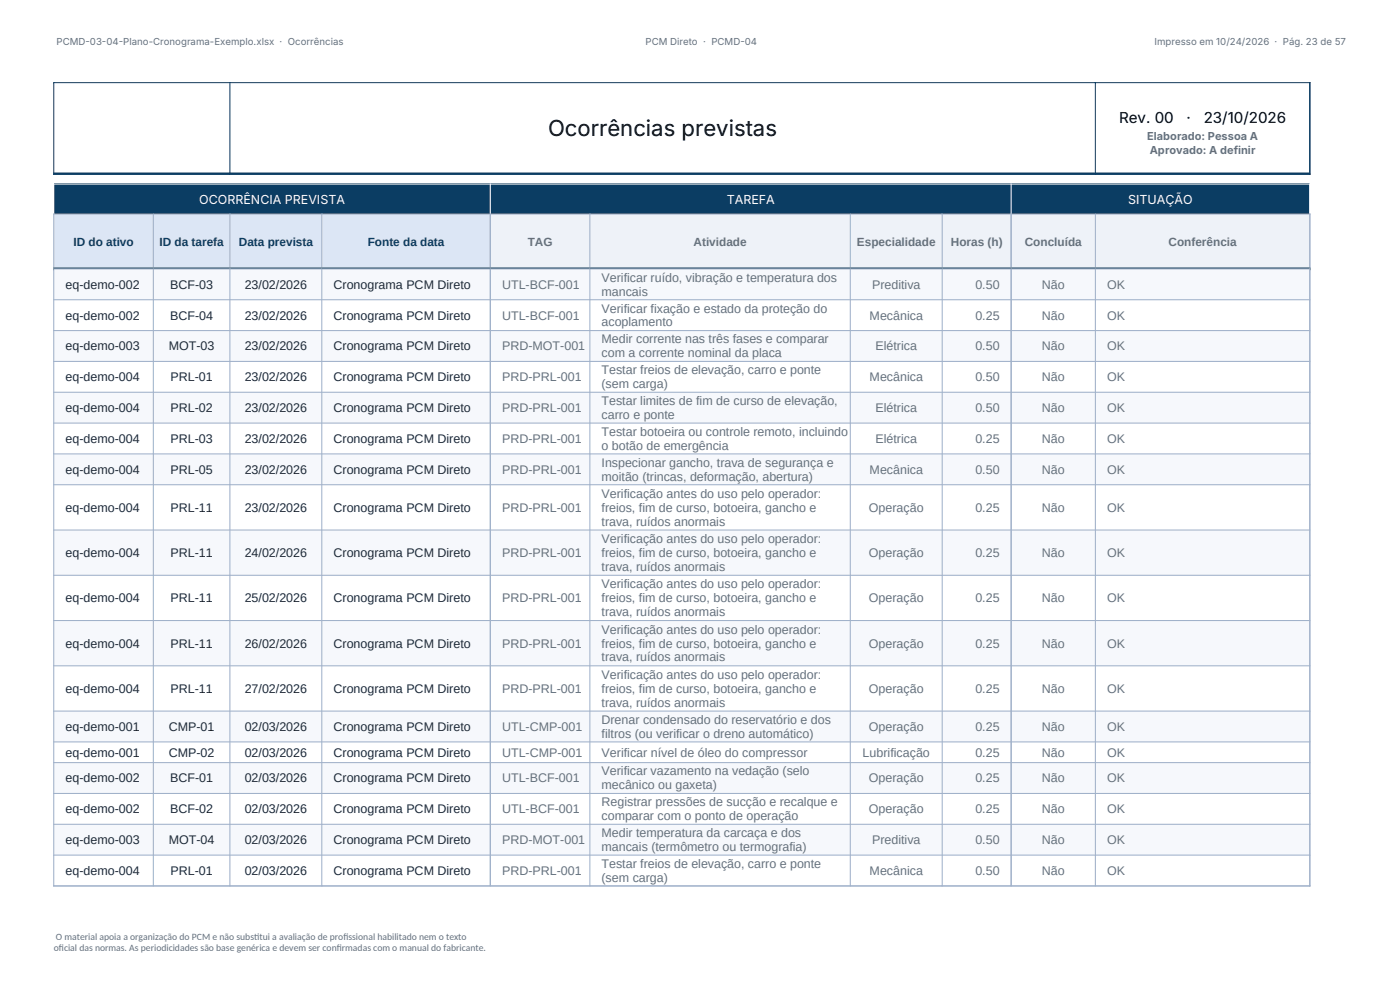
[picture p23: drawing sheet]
<svg xmlns="http://www.w3.org/2000/svg" width="297mm" height="210mm" viewBox="0 0 297 210" stroke-linecap="round" stroke-linejoin="round" font-family="sans-serif">
<defs><g id="words">
<text font-size="4.7" x="116.3" y="28.9">Ocorrências previstas</text>
<g font-size="3.2">
<text x="237.4" y="26.1">Rev. 00</text>
<text x="251.7" y="26.1">·</text>
<text x="255.4" y="26.1">23/10/2026</text>
</g>
<g font-size="2.6" fill="#fff">
<text x="42.3" y="43.2">OCORRÊNCIA PREVISTA</text>
<text x="154.2" y="43.2">TAREFA</text>
<text x="239.3" y="43.2">SITUAÇÃO</text>
</g>
<g font-size="2.6" fill="#64717d">
<text x="127.6" y="59.8">Verificar ruído, vibração e temperatura dos</text>
<text x="106.5" y="61.2">UTL-BCF-001</text>
<text x="127.6" y="62.7">mancais</text>
<text x="185" y="61.2">Preditiva</text>
<text x="206.9" y="61.2">0.50</text>
<text x="221" y="61.2">Não</text>
<text x="234.9" y="61.2">OK</text>
<text x="106.5" y="67.8">UTL-BCF-001</text>
<text x="127.6" y="66.3">Verificar fixação e estado da proteção do</text>
<text x="127.6" y="69.2">acoplamento</text>
<text x="184.5" y="67.8">Mecânica</text>
<text x="206.9" y="67.8">0.25</text>
<text x="221" y="67.8">Não</text>
<text x="234.9" y="67.8">OK</text>
<text x="106.5" y="74.3">PRD-MOT-001</text>
<text x="127.6" y="72.8">Medir corrente nas três fases e comparar</text>
<text x="127.6" y="75.8">com a corrente nominal da placa</text>
<text x="185.7" y="74.3">Elétrica</text>
<text x="206.9" y="74.3">0.50</text>
<text x="221" y="74.3">Não</text>
<text x="234.9" y="74.3">OK</text>
<text x="106.5" y="80.9">PRD-PRL-001</text>
<text x="127.6" y="79.4">Testar freios de elevação, carro e ponte</text>
<text x="127.6" y="82.3">(sem carga)</text>
<text x="184.5" y="80.9">Mecânica</text>
<text x="206.9" y="80.9">0.50</text>
<text x="221" y="80.9">Não</text>
<text x="234.9" y="80.9">OK</text>
<text x="106.5" y="87.4">PRD-PRL-001</text>
<text x="127.6" y="85.9">Testar limites de fim de curso de elevação,</text>
<text x="127.6" y="88.9">carro e ponte</text>
<text x="185.7" y="87.4">Elétrica</text>
<text x="206.9" y="87.4">0.50</text>
<text x="221" y="87.4">Não</text>
<text x="234.9" y="87.4">OK</text>
<text x="106.5" y="93.9">PRD-PRL-001</text>
<text x="127.6" y="92.5">Testar botoeira ou controle remoto, incluindo</text>
<text x="127.6" y="95.4">o botão de emergência</text>
<text x="185.7" y="93.9">Elétrica</text>
<text x="206.9" y="93.9">0.25</text>
<text x="221" y="93.9">Não</text>
<text x="234.9" y="93.9">OK</text>
<text x="106.5" y="100.5">PRD-PRL-001</text>
<text x="127.6" y="99">Inspecionar gancho, trava de segurança e</text>
<text x="127.6" y="101.9">moitão (trincas, deformação, abertura)</text>
<text x="184.5" y="100.5">Mecânica</text>
<text x="206.9" y="100.5">0.50</text>
<text x="221" y="100.5">Não</text>
<text x="234.9" y="100.5">OK</text>
<text x="127.6" y="105.6">Verificação antes do uso pelo operador:</text>
<text x="106.5" y="108.6">PRD-PRL-001</text>
<text x="127.6" y="108.5">freios, fim de curso, botoeira, gancho e</text>
<text x="127.6" y="111.5">trava, ruídos anormais</text>
<text x="184.3" y="108.6">Operação</text>
<text x="206.9" y="108.6">0.25</text>
<text x="221" y="108.6">Não</text>
<text x="234.9" y="108.6">OK</text>
<text x="106.5" y="118.2">PRD-PRL-001</text>
<text x="127.6" y="115.2">Verificação antes do uso pelo operador:</text>
<text x="127.6" y="118.2">freios, fim de curso, botoeira, gancho e</text>
<text x="184.3" y="118.2">Operação</text>
<text x="206.9" y="118.2">0.25</text>
<text x="221" y="118.2">Não</text>
<text x="234.9" y="118.2">OK</text>
<text x="127.6" y="121.1">trava, ruídos anormais</text>
<text x="127.6" y="124.8">Verificação antes do uso pelo operador:</text>
<text x="106.5" y="127.8">PRD-PRL-001</text>
<text x="127.6" y="127.8">freios, fim de curso, botoeira, gancho e</text>
<text x="127.6" y="130.7">trava, ruídos anormais</text>
<text x="184.3" y="127.8">Operação</text>
<text x="206.9" y="127.8">0.25</text>
<text x="221" y="127.8">Não</text>
<text x="234.9" y="127.8">OK</text>
<text x="106.5" y="137.4">PRD-PRL-001</text>
<text x="127.6" y="134.4">Verificação antes do uso pelo operador:</text>
<text x="127.6" y="137.4">freios, fim de curso, botoeira, gancho e</text>
<text x="184.3" y="137.4">Operação</text>
<text x="206.9" y="137.4">0.25</text>
<text x="221" y="137.4">Não</text>
<text x="234.9" y="137.4">OK</text>
<text x="127.6" y="140.3">trava, ruídos anormais</text>
<text x="106.5" y="147">PRD-PRL-001</text>
<text x="127.6" y="144">Verificação antes do uso pelo operador:</text>
<text x="127.6" y="147">freios, fim de curso, botoeira, gancho e</text>
<text x="127.6" y="149.9">trava, ruídos anormais</text>
<text x="184.3" y="147">Operação</text>
<text x="206.9" y="147">0.25</text>
<text x="221" y="147">Não</text>
<text x="234.9" y="147">OK</text>
<text x="106.5" y="155">UTL-CMP-001</text>
<text x="127.6" y="153.6">Drenar condensado do reservatório e dos</text>
<text x="184.3" y="155">Operação</text>
<text x="206.9" y="155">0.25</text>
<text x="221" y="155">Não</text>
<text x="234.9" y="155">OK</text>
<text x="106.5" y="160.5">UTL-CMP-001</text>
<text x="127.6" y="160.5">Verificar nível de óleo do compressor</text>
<text x="127.6" y="156.5">filtros (ou verificar o dreno automático)</text>
<text x="183" y="160.5">Lubrificação</text>
<text x="206.9" y="160.5">0.25</text>
<text x="221" y="160.5">Não</text>
<text x="234.9" y="160.5">OK</text>
<text x="106.5" y="166">UTL-BCF-001</text>
<text x="127.6" y="164.5">Verificar vazamento na vedação (selo</text>
<text x="127.6" y="167.4">mecânico ou gaxeta)</text>
<text x="184.3" y="166">Operação</text>
<text x="206.9" y="166">0.25</text>
<text x="221" y="166">Não</text>
<text x="234.9" y="166">OK</text>
<text x="106.5" y="172.5">UTL-BCF-001</text>
<text x="127.6" y="171">Registrar pressões de sucção e recalque e</text>
<text x="127.6" y="174">comparar com o ponto de operação</text>
<text x="184.3" y="172.5">Operação</text>
<text x="206.9" y="172.5">0.25</text>
<text x="221" y="172.5">Não</text>
<text x="234.9" y="172.5">OK</text>
<text x="106.5" y="179">PRD-MOT-001</text>
<text x="127.6" y="177.6">Medir temperatura da carcaça e dos</text>
<text x="185" y="179">Preditiva</text>
<text x="206.9" y="179">0.50</text>
<text x="221" y="179">Não</text>
<text x="234.9" y="179">OK</text>
<text x="106.5" y="185.6">PRD-PRL-001</text>
<text x="127.6" y="180.5">mancais (termômetro ou termografia)</text>
<text x="127.6" y="184.1">Testar freios de elevação, carro e ponte</text>
<text x="184.5" y="185.6">Mecânica</text>
<text x="206.9" y="185.6">0.50</text>
<text x="221" y="185.6">Não</text>
<text x="234.9" y="185.6">OK</text>
<text x="127.6" y="187">(sem carga)</text>
</g>
<g font-size="2.6" fill="#1f2937">
<text x="13.9" y="61.2">eq-demo-002</text>
<text x="36.1" y="61.2">BCF-03</text>
<text x="51.9" y="61.2">23/02/2026</text>
<text x="70.8" y="61.2">Cronograma PCM Direto</text>
<text x="13.9" y="67.8">eq-demo-002</text>
<text x="36.1" y="67.8">BCF-04</text>
<text x="51.9" y="67.8">23/02/2026</text>
<text x="70.8" y="67.8">Cronograma PCM Direto</text>
<text x="13.9" y="74.3">eq-demo-003</text>
<text x="35.8" y="74.3">MOT-03</text>
<text x="51.9" y="74.3">23/02/2026</text>
<text x="70.8" y="74.3">Cronograma PCM Direto</text>
<text x="13.9" y="80.9">eq-demo-004</text>
<text x="36.2" y="80.9">PRL-01</text>
<text x="51.9" y="80.9">23/02/2026</text>
<text x="70.8" y="80.9">Cronograma PCM Direto</text>
<text x="13.9" y="87.4">eq-demo-004</text>
<text x="36.2" y="87.4">PRL-02</text>
<text x="51.9" y="87.4">23/02/2026</text>
<text x="70.8" y="87.4">Cronograma PCM Direto</text>
<text x="13.9" y="93.9">eq-demo-004</text>
<text x="36.2" y="93.9">PRL-03</text>
<text x="51.9" y="93.9">23/02/2026</text>
<text x="70.8" y="93.9">Cronograma PCM Direto</text>
<text x="13.9" y="100.5">eq-demo-004</text>
<text x="36.2" y="100.5">PRL-05</text>
<text x="51.9" y="100.5">23/02/2026</text>
<text x="70.8" y="100.5">Cronograma PCM Direto</text>
<text x="13.9" y="108.6">eq-demo-004</text>
<text x="36.2" y="108.6">PRL-11</text>
<text x="51.9" y="108.6">23/02/2026</text>
<text x="70.8" y="108.6">Cronograma PCM Direto</text>
<text x="13.9" y="118.2">eq-demo-004</text>
<text x="36.2" y="118.2">PRL-11</text>
<text x="51.9" y="118.2">24/02/2026</text>
<text x="70.8" y="118.2">Cronograma PCM Direto</text>
<text x="13.9" y="127.8">eq-demo-004</text>
<text x="36.2" y="127.8">PRL-11</text>
<text x="51.9" y="127.8">25/02/2026</text>
<text x="70.8" y="127.8">Cronograma PCM Direto</text>
<text x="13.9" y="137.4">eq-demo-004</text>
<text x="36.2" y="137.4">PRL-11</text>
<text x="51.9" y="137.4">26/02/2026</text>
<text x="70.8" y="137.4">Cronograma PCM Direto</text>
<text x="13.9" y="147">eq-demo-004</text>
<text x="36.2" y="147">PRL-11</text>
<text x="51.9" y="147">27/02/2026</text>
<text x="70.8" y="147">Cronograma PCM Direto</text>
<text x="13.9" y="155">eq-demo-001</text>
<text x="35.8" y="155">CMP-01</text>
<text x="51.9" y="155">02/03/2026</text>
<text x="70.8" y="155">Cronograma PCM Direto</text>
<text x="13.9" y="160.5">eq-demo-001</text>
<text x="35.8" y="160.5">CMP-02</text>
<text x="51.9" y="160.5">02/03/2026</text>
<text x="70.8" y="160.5">Cronograma PCM Direto</text>
<text x="13.9" y="166">eq-demo-002</text>
<text x="36.1" y="166">BCF-01</text>
<text x="51.9" y="166">02/03/2026</text>
<text x="70.8" y="166">Cronograma PCM Direto</text>
<text x="13.9" y="172.5">eq-demo-002</text>
<text x="36.1" y="172.5">BCF-02</text>
<text x="51.9" y="172.5">02/03/2026</text>
<text x="70.8" y="172.5">Cronograma PCM Direto</text>
<text x="13.9" y="179">eq-demo-003</text>
<text x="35.8" y="179">MOT-04</text>
<text x="51.9" y="179">02/03/2026</text>
<text x="70.8" y="179">Cronograma PCM Direto</text>
<text x="13.9" y="185.6">eq-demo-004</text>
<text x="36.2" y="185.6">PRL-01</text>
<text x="51.9" y="185.6">02/03/2026</text>
<text x="70.8" y="185.6">Cronograma PCM Direto</text>
</g>
<g font-size="2.5" fill="#0b3d63">
<text x="15.6" y="52.1">ID do ativo</text>
<text x="33.8" y="52.1">ID da tarefa</text>
<text x="50.7" y="52.1">Data prevista</text>
<text x="78" y="52.1">Fonte da data</text>
</g>
<g font-size="2.5" fill="#64717d">
<text x="112" y="52.1">TAG</text>
<text x="147.1" y="52.1">Atividade</text>
<text x="181.8" y="52.1">Especialidade</text>
<text x="201.7" y="52.1">Horas (h)</text>
<text x="217.4" y="52.1">Concluída</text>
<text x="247.9" y="52.1">Conferência</text>
</g>
<g font-size="2.3" fill="#64717d">
<text x="243.4" y="29.8">Elaborado: Pessoa A</text>
<text x="243.9" y="32.6">Aprovado: A definir</text>
</g>
<g font-size="2" fill="#64717d">
<text x="12" y="9.6">PCMD-03-04-Plano-Cronograma-Exemplo.xlsx · Ocorrências</text>
<text x="136.9" y="9.6">PCM Direto · PCMD-04</text>
<text x="244.9" y="9.6">Impresso em 10/24/2026 · Pág. 23 de 57</text>
<text x="11.4" y="201.8">of</text>
<text x="11.9" y="199.3">O material apoia a organização do PCM e não subst</text>
<text x="12.5" y="201.8">icial das normas. As periodicidades são base genérica e devem ser conf</text>
<text x="53.9" y="199.3">itui a avaliação de prof</text>
<text x="71.4" y="201.8">irmadas com o manual do fabricante.</text>
<text x="72.8" y="199.3">issional habilitado nem o texto</text>
</g>
</g></defs>
<path d="M11.4 39h266.5v6.4h-266.5z" fill-rule="evenodd" fill="#0b3d63"/>
<path d="M11.4 45.4h92.6v11.6h-92.6z" fill-rule="evenodd" fill="#dce6f5"/>
<path d="M104 45.4h173.9v11.6h-173.9z" fill-rule="evenodd" fill="#eef2f8"/>
<path d="M11.3 17.5h266.7M11.4 17.4v19.7M48.8 17.4v19.7M232.4 17.4v19.7M277.9 17.4v19.7" fill="none" stroke="#0b3d63" stroke-width=".22"/>
<path d="M11.3 36.9h266.7M11.3 57h266.7" fill="none" stroke="#0b3d63" stroke-width=".51"/>
<path d="M11.3 39h266.7M11.4 38.9v6.6M104 38.9v6.6M214.5 38.9v6.6M277.9 38.9v6.6" fill="none" stroke="#fff" stroke-width=".22"/>
<path d="M11.3 45.4h266.7M11.4 45.3v12M32.5 45.3v12M48.8 45.3v12M68.3 45.3v12M104 45.3v12M125.1 45.3v12M180.4 45.3v12M199.9 45.3v12M214.5 45.3v12M232.4 45.3v12M277.9 45.3v12" fill="none" stroke="#9fb0c9" stroke-width=".22"/>
<g fill="#f6f8fc">
<path d="M11.4 57h266.5v6.6h-266.5z" fill-rule="evenodd"/>
<path d="M11.4 70.1h266.5v6.6h-266.5z" fill-rule="evenodd"/>
<path d="M11.4 83.2h266.5v6.5h-266.5z" fill-rule="evenodd"/>
<path d="M11.4 96.3h266.5v6.5h-266.5z" fill-rule="evenodd"/>
<path d="M11.4 112.4h266.5v9.6h-266.5z" fill-rule="evenodd"/>
<path d="M11.4 131.6h266.5v9.6h-266.5z" fill-rule="evenodd"/>
<path d="M11.4 150.8h266.5v6.6h-266.5z" fill-rule="evenodd"/>
<path d="M11.4 161.8h266.5v6.5h-266.5z" fill-rule="evenodd"/>
<path d="M11.4 174.8h266.5v6.6h-266.5z" fill-rule="evenodd"/>
</g>
<g fill="none" stroke="#9fb0c9" stroke-width=".22">
<path d="M11.3 57h266.7M11.4 56.9v131.1M32.5 56.9v131.1M48.8 56.9v131.1M68.3 56.9v131.1M104 56.9v131.1M125.1 56.9v131.1M180.4 56.9v131.1M199.9 56.9v131.1M214.5 56.9v131.1M232.4 56.9v131.1M277.9 56.9v131.1"/>
<path d="M11.3 63.6h266.7M11.3 70.1h266.7M11.3 76.7h266.7M11.3 83.2h266.7M11.3 89.7h266.7M11.3 96.3h266.7M11.3 102.8h266.7M11.3 112.4h266.7M11.3 122h266.7M11.3 131.6h266.7M11.3 141.2h266.7M11.3 150.8h266.7"/>
<path d="M11.3 157.4h266.7M11.3 161.8h266.7M11.3 168.3h266.7M11.3 174.9h266.7M11.3 181.4h266.7M11.3 187.9h266.7"/>
</g>
<use href="#words"/>
</svg>
